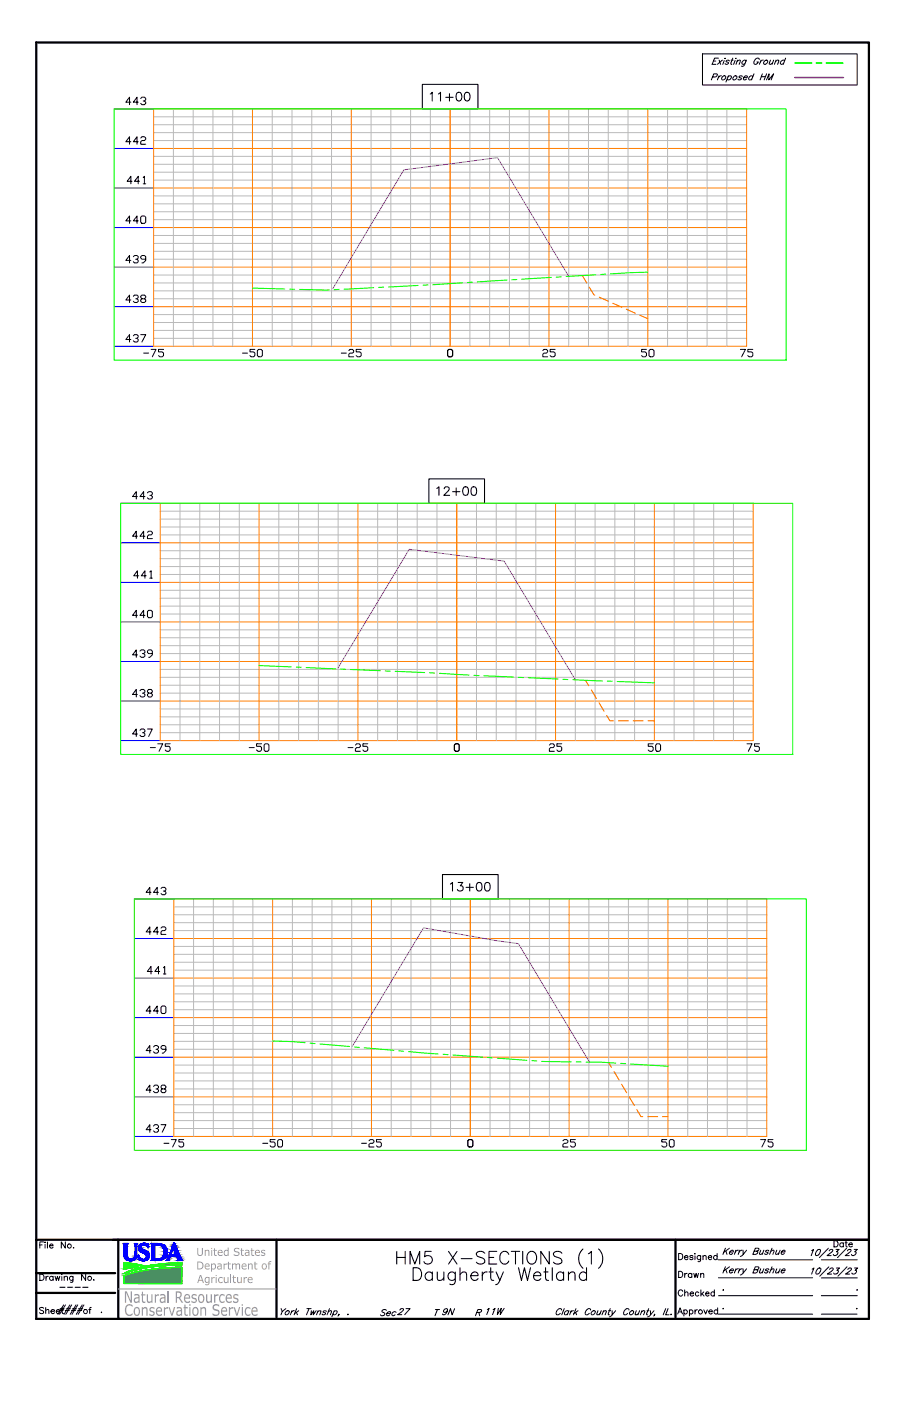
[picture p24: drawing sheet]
<svg xmlns="http://www.w3.org/2000/svg" width="279mm" height="432mm" viewBox="0 0 279 432" stroke-linecap="round" stroke-linejoin="round" font-family="sans-serif">
<defs><g id="words">
<text font-size="9.7" x="121.1" y="392">HM5 X-SECTIONS (1)</text>
<text font-size="8.9" x="126.2" y="397.1">Daugherty Wetland</text>
<g font-size="5.9" fill="#989898">
<text x="38.2" y="401.5">Natural Resources</text>
<text x="38.3" y="405.5">Conservation Service</text>
</g>
<text font-size="5.9" x="16.8" y="406.2">####</text>
<g font-size="5.1">
<text x="255.9" y="385.6">Date</text>
<text x="208.1" y="395.1">Drawn</text>
<text x="135.3" y="406.6">9N</text>
</g>
<g font-size="4.7">
<text x="208.1" y="400.5">Checked</text>
<text x="116" y="406.6">Sec T R</text>
<text x="121.4" y="406.2">27</text>
<text x="148.9" y="406.2">11W</text>
</g>
<g font-size="4.1" fill="#989898">
<text x="60.5" y="387.1">United States</text>
<text x="60.5" y="391.3">Department of</text>
<text x="60.8" y="395.4">Agriculture</text>
</g>
<g font-size="2.5">
<text x="17.1" y="397.8">----</text>
<text x="221.7" y="398.8">.</text>
<text x="263" y="398.8">.</text>
<text x="221.7" y="404.5">.</text>
</g>
</g></defs>
<!-- layer: 1.C3d.Sect -->
<g fill="none" stroke="#000" stroke-width=".33">
<path d="M130.2 26h17.2v7.6h-17.2zM132.7 29l.6-.6v2.7M135.2 29l.6-.6v2.7M137.5 30h2.3M138.6 28.9v2.2M141 28.6a.85 .85 0 0 1 1.3 .4 1.23 1.23 0 0 1 .1 1.4 1.23 1.23 0 0 1-1.4 .6 2.09 2.09 0 0 1 0-2.4zM143.6 28.6a.86 .86 0 0 1 1.2 .4 1.35 1.35 0 0 1-.9 2.1 1.69 1.69 0 0 1-.3-2.5zM132.3 147.6h17.1v7.5h-17.1zM134.7 150.5l.7-.5v2.7M137 150.6l.5-.6 .9 .3a.81 .81 0 0 1-.3 1.1l-1.2 1.3h1.8M139.5 151.5h2.3M140.7 150.4v2.3"/>
<path d="M143.1 150.2a.88 .88 0 0 1 1.2 .3 2.28 2.28 0 0 1-.2 2.1 .87 .87 0 0 1-1.3-.4 1.99 1.99 0 0 1 .3-2zM145.6 150.2a.87 .87 0 0 1 1.3 .3 1.76 1.76 0 0 1-.6 2.2h-.3a1.72 1.72 0 0 1-.4-2.5zM136.5 269.5h17.1v7.6h-17.1zM138.9 272.5l.6-.5v2.6M141.3 272h1.4l-.8 1a.89 .89 0 0 1 .9 1.2 .89 .89 0 0 1-1.5 .3l-.2-.4M143.7 273.5h2.3M144.9 272.4v2.2M147.3 272.1a.88 .88 0 0 1 1.2 .4 2.28 2.28 0 0 1-.2 2 .87 .87 0 0 1-1.3-.4 1.99 1.99 0 0 1 .3-2zM149.8 272.1a.87 .87 0 0 1 1.2 .4 1.76 1.76 0 0 1-.6 2.1h-.2a1.72 1.72 0 0 1-.4-2.5z"/>
</g>
<g fill="none" stroke="#00f" stroke-width=".31">
<path d="M35.2 33.6h12.2M35.2 57.9h12.2M35.2 45.8h12.2M35.2 70.1h12.2M35.2 94.5h12.2M35.2 82.3h12.2M35.2 106.7h12.2M37.2 155.1h12.2M37.2 179.5h12.2M37.2 167.3h12.2M37.2 191.7h12.2M37.2 216.1h12.2"/>
<path d="M37.2 203.9h12.2M37.2 228.3h12.2M41.4 277.1h12.2M41.4 289.3h12.2M41.4 313.6h12.2M41.4 301.4h12.2M41.4 338.1h12.2M41.4 325.8h12.2M41.4 350.3h12.2"/>
</g>
<g fill="none" stroke="#ff7f00" stroke-width=".31">
<path d="M47.4 33.6h182.9v73.1h-182.9zM77.9 33.6v73.1M108.3 33.6v73.1M138.8 33.6v73.1M169.3 33.6v73.1M199.8 33.6v73.1M47.4 57.9h182.9M47.4 45.8h182.9M47.4 70.1h182.9M47.4 94.5h182.9M47.4 82.3h182.9M49.4 155.1h182.9v73.2h-182.9z"/>
<path d="M79.9 155.1v73.2M110.4 155.1v73.2M140.8 155.1v73.2M171.3 155.1v73.2M201.8 155.1v73.2M49.4 179.5h182.9M49.4 167.3h182.9M49.4 191.7h182.9M49.4 216.1h182.9M49.4 203.9h182.9M53.6 277.1h182.9v73.2h-182.9zM84.1 277.1v73.2"/>
<path d="M114.6 277.1v73.2M145 277.1v73.2M175.5 277.1v73.2M206 277.1v73.2M53.6 289.3h182.9M53.6 313.6h182.9M53.6 301.4h182.9M53.6 338.1h182.9M53.6 325.8h182.9"/>
</g>
<g fill="none" stroke="#bababa" stroke-width=".31">
<path d="M47.4 38.4h182.9M47.4 36h182.9M53.5 33.6v73.1M59.6 33.6v73.1M65.7 33.6v73.1M71.8 33.6v73.1M84 33.6v73.1M90.1 33.6v73.1M96.1 33.6v73.1M102.2 33.6v73.1M114.4 33.6v73.1M120.5 33.6v73.1"/>
<path d="M126.6 33.6v73.1M132.7 33.6v73.1M144.9 33.6v73.1M151 33.6v73.1M157.1 33.6v73.1M163.2 33.6v73.1M175.4 33.6v73.1M181.5 33.6v73.1M187.6 33.6v73.1M193.7 33.6v73.1M205.9 33.6v73.1M212 33.6v73.1"/>
<path d="M218.1 33.6v73.1M224.2 33.6v73.1M47.4 55.5h182.9M47.4 53.1h182.9M47.4 50.6h182.9M47.4 48.2h182.9M47.4 43.3h182.9M47.4 40.9h182.9M47.4 79.9h182.9M47.4 77.5h182.9M47.4 75h182.9M47.4 72.6h182.9"/>
<path d="M47.4 67.7h182.9M47.4 65.3h182.9M47.4 62.8h182.9M47.4 60.4h182.9M47.4 99.4h182.9M47.4 97h182.9M47.4 92.1h182.9M47.4 89.6h182.9M47.4 87.2h182.9M47.4 84.8h182.9M47.4 104.3h182.9M47.4 101.8h182.9"/>
<path d="M49.4 160h182.9M49.4 157.6h182.9M55.5 155.1v73.2M61.6 155.1v73.2M67.7 155.1v73.2M73.8 155.1v73.2M86 155.1v73.2M92.1 155.1v73.2M98.2 155.1v73.2M104.3 155.1v73.2M116.5 155.1v73.2M122.6 155.1v73.2"/>
<path d="M128.7 155.1v73.2M134.8 155.1v73.2M146.9 155.1v73.2M153 155.1v73.2M159.1 155.1v73.2M165.2 155.1v73.2M177.4 155.1v73.2M183.5 155.1v73.2M189.6 155.1v73.2M195.7 155.1v73.2M207.9 155.1v73.2M214 155.1v73.2"/>
<path d="M220.1 155.1v73.2M226.2 155.1v73.2M49.4 177.1h182.9M49.4 174.6h182.9M49.4 172.2h182.9M49.4 169.7h182.9M49.4 164.9h182.9M49.4 162.4h182.9M49.4 199h182.9M49.4 196.6h182.9M49.4 194.1h182.9M49.4 189.2h182.9"/>
<path d="M49.4 186.8h182.9M49.4 184.4h182.9M49.4 181.9h182.9M49.4 218.5h182.9M49.4 213.6h182.9M49.4 211.2h182.9M49.4 208.8h182.9M49.4 206.3h182.9M49.4 201.4h182.9M49.4 225.8h182.9M49.4 223.4h182.9M49.4 220.9h182.9"/>
<path d="M53.6 279.5h182.9M59.7 277.1v73.2M65.8 277.1v73.2M71.9 277.1v73.2M78 277.1v73.2M90.2 277.1v73.2M96.3 277.1v73.2M102.4 277.1v73.2M108.5 277.1v73.2M120.7 277.1v73.2M126.7 277.1v73.2M132.8 277.1v73.2"/>
<path d="M138.9 277.1v73.2M151.1 277.1v73.2M157.2 277.1v73.2M163.3 277.1v73.2M169.4 277.1v73.2M181.6 277.1v73.2M187.7 277.1v73.2M193.8 277.1v73.2M199.9 277.1v73.2M212.1 277.1v73.2M218.2 277.1v73.2M224.3 277.1v73.2"/>
<path d="M230.4 277.1v73.2M53.6 299h182.9M53.6 296.6h182.9M53.6 294.1h182.9M53.6 291.7h182.9M53.6 286.8h182.9M53.6 284.4h182.9M53.6 281.9h182.9M53.6 318.5h182.9M53.6 316.1h182.9M53.6 311.2h182.9M53.6 308.8h182.9"/>
<path d="M53.6 306.3h182.9M53.6 303.9h182.9M53.6 335.6h182.9M53.6 333.1h182.9M53.6 330.7h182.9M53.6 328.3h182.9M53.6 323.4h182.9M53.6 321h182.9M53.6 347.8h182.9M53.6 345.4h182.9M53.6 342.9h182.9M53.6 340.5h182.9"/>
</g>
<g fill="none" stroke="#0f0" stroke-width=".33">
<path d="M35.2 33.6h207.2v77.4h-207.2zM77.9 88.8l9.9 .3M89.4 89.1l1.5 .1M92.4 89.2l9.2 .2M104.6 89.2l-1.5 .1M115.2 88.7l-9.1 .4M118.3 88.5l-1.5 .1M128.9 88l-9.1 .5M132 87.8l-1.6 .1M142.6 87.2l-9.1 .6M145.7 87l-1.6 .1M156.3 86.3l-9.1 .6"/>
<path d="M159.4 86.2h-1.6M170 85.5l-9.1 .6M173.1 85.3l-1.6 .1M183.7 84.7l-9.1 .5M186.7 84.5l-1.5 .1M199.8 83.9l-11.5 .5M37.2 155.1h207.3v77.4h-207.3zM79.9 205.1l9.9 .4M91.4 205.6l1.5 .1M94.4 205.7l9.1 .5M105.1 206.2l1.5 .1M108.1 206.4l9.2 .3"/>
<path d="M118.8 206.8h1.5M121.8 206.9l9.2 .4M132.5 207.3l1.5 .2M135.5 207.5l9.2 .6M146.2 208.1l1.5 .1M149.2 208.3l9.2 .4M159.9 208.8h1.5M162.9 208.9l9.2 .4M173.6 209.4h1.5M176.6 209.5l9.2 .4M187.3 209.9l1.5 .1M190.3 210.1l11.5 .4"/>
<path d="M41.4 277.1h207.3v77.4h-207.3zM84.1 320.8l10 .6M95.6 321.5l1.6 .1M98.7 321.8l9.1 .7M109.3 322.7l1.5 .1M112.3 322.9l9.2 .8M123 323.9l1.5 .1M126 324.1l9.1 .8M136.6 324.9l1.6 .2M139.7 325.2l9.1 .6M150.3 325.9l1.5 .1M153.4 326.2l9.1 .6"/>
<path d="M164 326.9l1.5 .1M167.1 327.1l9.1 .2M177.7 327.3h1.5M180.8 327.3l9.1 .4M191.4 327.7l1.5 .1M194.4 327.9l11.6 .7"/>
</g>
<g fill="none" stroke="#000" stroke-width=".31">
<path d="M40.4 31.5h-1.6l1.1-1.5v2.3M42.6 31.5h-1.5l1.2-1.5v2.3M43.4 30.4l.4-.4h.7l.4 .4v.3l-.4 .4h-.3M44.5 31.1l.4 .4v.4l-.4 .4h-.7l-.4-.4M40.4 43.7h-1.6l1.1-1.6v2.4M40.7 55.9h-1.5l1.2-1.6v2.3M42.6 43.7h-1.5l1.2-1.6v2.4M43 55.9h-1.5l1.1-1.6v2.3M43.4 42.5l.4-.4h.7l.4 .4v.4l-.4 .4h-.7l-.4 .4v.8h1.5M44.2 54.7l.3-.4v2.3M44.2 56.6h.7M40.4 68.1h-1.6l1.1-1.5v2.2"/>
<path d="M41.1 79.1l.4-.3h.8l.3 .3v.4l-.3 .4h-.4M42.3 79.9l.3 .4v.4l-.3 .3h-.8l-.4-.3M42.6 68.1h-1.5l1.2-1.5v2.2M43.4 66.9l.4-.3h.7l.4 .3v1.6l-.4 .3h-.7l-.4-.3zM44.9 79.9h-1.1l-.4-.4v-.4l.4-.3h.7l.4 .3v1.2l-.7 .7h-.4M40.4 92.5h-1.6l1.1-1.6v2.3M40.4 80.3h-1.6l1.1-1.5v2.2M41.1 91.3l.4-.4h.8l.3 .4v.4l-.3 .4h-.4M42.3 92.1l.3 .4v.4l-.3 .3h-.8l-.4-.3M43.8 92.1l-.4-.4v-.4l.4-.4h.7l.4 .4v.4l-.4 .4h-.7l-.4 .4v.4l.4 .3h.7l.4-.3v-.4l-.4-.4M40.4 104.6h-1.6l1.1-1.5v2.3M41.1 103.5l.4-.4h.8l.3 .4v.4l-.3 .4h-.4"/>
<path d="M42.3 104.3l.3 .3v.4l-.3 .4h-.8l-.4-.4M43.4 103.1h1.5l-1.1 2.3M44.3 108.8h1.5M46.6 107.7h1.5l-1.1 2.3M50.4 107.7h-1.5v.8h1.1l.4 .3v.8l-.4 .4h-.7l-.4-.4M74.8 108.8h1.5M78.6 107.7h-1.5v.8h1.1l.4 .3v.8l-.4 .4h-.7l-.4-.4M79.4 108.1l.4-.4h.7l.4 .4v1.5l-.4 .4h-.7l-.4-.4zM105.2 108.8h1.6M107.6 108.1l.3-.4h.8l.4 .4v.4l-.4 .3h-.8l-.3 .4v.8h1.5M111.4 107.7h-1.6v.8h1.2l.4 .3v.8l-.4 .4h-.8l-.4-.4M138 108.1l.4-.4h.8l.4 .4v1.5l-.4 .4h-.8l-.4-.4z"/>
<path d="M167.4 108.1l.3-.4h.8l.4 .4v.4l-.4 .3h-.8l-.3 .4v.8h1.5M171.2 107.7h-1.5v.8h1.1l.4 .3v.8l-.4 .4h-.7l-.4-.4M199.4 107.7h-1.5v.8h1.1l.4 .3v.8l-.4 .4h-.8l-.3-.4M200.1 108.1l.4-.4h.8l.4 .4v1.5l-.4 .4h-.8l-.4-.4zM228.3 107.7h1.6l-1.2 2.3M232.2 107.7h-1.6v.8h1.2l.4 .3v.8l-.4 .4h-.8l-.4-.4M42.4 153h-1.5l1.1-1.5v2.3M44.7 153h-1.5l1.1-1.5v2.3M45.5 151.9l.3-.4h.8l.4 .4v.4l-.4 .4h-.4M46.6 152.7l.4 .3v.4l-.4 .4h-.8l-.3-.4M42.4 165.3h-1.5l1.1-1.6v2.3M42.8 177.5h-1.6l1.2-1.6v2.3"/>
<path d="M44.7 165.3h-1.5l1.1-1.6v2.3M45.1 177.5h-1.5l1.1-1.6v2.3M45.5 164.1l.3-.4h.8l.4 .4v.4l-.4 .4h-.8l-.3 .4v.7h1.5M46.2 176.3l.4-.4v2.3M46.2 178.2h.8M42.4 189.7h-1.5l1.1-1.6v2.3M44.7 189.7h-1.5l1.1-1.6v2.3M45.5 188.5l.3-.4h.8l.4 .4v1.5l-.4 .4h-.8l-.3-.4zM42.4 214h-1.5l1.1-1.5v2.3M42.4 201.8h-1.5l1.1-1.5v2.3M43.2 212.9l.4-.4h.7l.4 .4v.4l-.4 .3h-.4M43.2 200.7l.4-.4h.7l.4 .4v.4l-.4 .3h-.4"/>
<path d="M44.3 213.6l.4 .4v.4l-.4 .4h-.7l-.4-.4M44.3 201.4l.4 .4v.4l-.4 .4h-.7l-.4-.4M45.8 213.6l-.3-.3v-.4l.3-.4h.8l.4 .4v.4l-.4 .3h-.8l-.3 .4v.4l.3 .4h.8l.4-.4v-.4l-.4-.4M47 201.4h-1.2l-.3-.3v-.4l.3-.4h.8l.4 .4v1.1l-.8 .8h-.4M42.4 226.2h-1.5l1.1-1.5v2.3M43.2 225.1l.4-.4h.7l.4 .4v.4l-.4 .3h-.4M44.3 225.8l.4 .4v.4l-.4 .4h-.7l-.4-.4M45.5 224.7h1.5l-1.2 2.3M46.4 230.4h1.5M48.6 229.2h1.6l-1.2 2.4M52.5 229.2h-1.5v.8h1.1l.4 .4v.7l-.4 .5h-.8l-.3-.5M76.8 230.4h1.6"/>
<path d="M80.7 229.2h-1.6v.8h1.2l.4 .4v.7l-.4 .5h-.8l-.4-.5M81.8 229.2h.8l.3 .4v1.5l-.3 .5h-.8l-.4-.5v-1.5zM107.3 230.4h1.6M109.6 229.6l.4-.4h.8l.3 .4v.4l-.3 .4h-.8l-.4 .4v.8h1.5M113.4 229.2h-1.5v.8h1.2l.3 .4v.7l-.3 .5h-.8l-.4-.5M140.5 229.2h.8l.3 .4v1.5l-.3 .5h-.8l-.4-.5v-1.5zM169.4 229.6l.4-.4h.8l.4 .4v.4l-.4 .4h-.8l-.4 .4v.8h1.6M173.2 229.2h-1.5v.8h1.2l.3 .4v.7l-.3 .5h-.8l-.4-.5M201.4 229.2h-1.5v.8h1.2l.3 .4v.7l-.3 .5h-.8l-.4-.5M202.6 229.2h.7l.4 .4v1.5l-.4 .5h-.7l-.4-.5v-1.5zM230.4 229.2h1.5l-1.1 2.4M234.2 229.2h-1.5v.8h1.1l.4 .4v.7l-.4 .5h-.7l-.4-.5"/>
<path d="M46.6 275h-1.5l1.1-1.5v2.3M48.9 275h-1.6l1.2-1.5v2.3M49.7 273.9l.3-.4h.8l.4 .4v.4l-.4 .3h-.4M50.8 274.6l.4 .4v.4l-.4 .4h-.8l-.3-.4M46.6 287.2h-1.5l1.1-1.5v2.3M47 299.4h-1.6l1.2-1.5v2.3M48.9 287.2h-1.6l1.2-1.5v2.3M49.3 299.4h-1.6l1.2-1.5v2.3M49.7 286l.3-.3h.8l.4 .3v.5l-.4 .3h-.8l-.3 .4v.8h1.5M50.4 298.3l.4-.4v2.3M46.6 311.6h-1.5l1.1-1.5v2.3M48.9 311.6h-1.6l1.2-1.5v2.3"/>
<path d="M50 310.1h.8l.4 .4v1.5l-.4 .4h-.8l-.3-.4v-1.5zM50.4 300.2h.8M46.6 336h-1.5l1.1-1.6v2.4M46.6 323.8h-1.5l1.1-1.5v2.3M47.3 334.9l.4-.5h.8l.4 .5v.3l-.4 .4h-.4M47.3 322.7l.4-.4h.8l.4 .4v.3l-.4 .4h-.4M48.5 335.6l.4 .4v.4l-.4 .4h-.8l-.4-.4M48.5 323.4l.4 .4v.4l-.4 .4h-.8l-.4-.4M50 335.6l-.3-.4v-.3l.3-.5h.8l.4 .5v.3l-.4 .4h-.8l-.3 .4v.4l.3 .4h.8l.4-.4v-.4l-.4-.4M51.2 323.4h-1.2l-.3-.4v-.3l.3-.4h.8l.4 .4v1.1l-.8 .8h-.4M46.6 348.2h-1.5l1.1-1.6v2.4M47.3 347l.4-.4h.8l.4 .4v.4l-.4 .4h-.4"/>
<path d="M48.5 347.8l.4 .4v.3l-.4 .5h-.8l-.4-.5M49.7 346.6h1.5l-1.2 2.4M50.6 352.4h1.5M52.8 351.2h1.6l-1.2 2.3M56.6 351.2h-1.5v.8h1.2l.3 .4v.7l-.3 .4h-.8l-.4-.4M81 352.4h1.6M84.8 351.2h-1.5v.8h1.2l.3 .4v.7l-.3 .4h-.8l-.4-.4M85.6 351.6l.4-.4h.8l.3 .4v1.5l-.3 .4h-.8l-.4-.4zM111.5 352.4h1.6M113.8 351.6l.4-.4h.8l.3 .4v.4l-.3 .4h-.8l-.4 .3v.8h1.5M117.6 351.2h-1.5v.8h1.1l.4 .4v.7l-.4 .4h-.7l-.4-.4M144.3 351.6l.4-.4h.7l.4 .4v1.5l-.4 .4h-.7l-.4-.4z"/>
<path d="M173.6 351.6l.4-.4h.7l.4 .4v.4l-.4 .4h-.7l-.4 .3v.8h1.5M177.4 351.2h-1.5v.8h1.2l.3 .4v.7l-.3 .4h-.8l-.4-.4M205.6 351.2h-1.5v.8h1.2l.3 .4v.7l-.3 .4h-.8l-.4-.4M206.4 351.6l.4-.4h.7l.4 .4v1.5l-.4 .4h-.7l-.4-.4zM234.6 351.2h1.5l-1.1 2.3M238.4 351.2h-1.5v.8h1.1l.4 .4v.7l-.4 .4h-.8l-.3-.4"/>
</g>
<path d="M175.4 85.2l-22-36.6-28.8 3.7-22 36.7M104.2 205.9l22-36.6 29.3 3.7 21.9 36.5M108.6 322.6l22-36.6 22.1 3.9 7.2 .9 21.9 36.6" fill="none" stroke="#f0f" stroke-width=".33"/>
<g fill="none" stroke="#f00" stroke-width=".31">
<path d="M179.6 84.9l1.4 2.3M181.7 88.5l1.5 2.4 .2 .1M184.8 91.6l2.8 1.2M189 93.5l2.8 1.2M193.1 95.3l2.9 1.3M197.3 97.2l2.5 1M180.6 209.7l1 1.7M182.4 212.7l1.5 2.6M184.7 216.6l1.6 2.6M187.1 220.5l1 1.7h1.1M190.7 222.2h3.1M195.3 222.2h3"/>
<path d="M199.9 222.2h1.9M187.7 327.5l.9 1.5M189.4 330.3l1.5 2.6M191.7 334.2l1.6 2.6M194 338.1l1.6 2.6M196.4 342l1.3 2.2h.5M199.8 344.2h3M204.3 344.2h1.7"/>
</g>
<!-- layer: 4.Tblk.Brdr.Line -->
<path d="M11.2 13.1h256.8v393.4h-256.8zM11.2 382.1h256.8M11.2 398.5h24.3M11.2 392.4h24.3M36.5 382.1v24.4M85.3 382.1v24.4M208.3 382.1v24.4" fill="none" stroke="#000" stroke-width=".69"/>
<!-- layer: 4.Tblk.Text -->
<g fill="none" stroke="#000" stroke-width=".31">
<path d="M12.3 392.7h.6a1.01 1.01 0 0 1 .7 1 1.01 1.01 0 0 1-.7 .9h-.6zM12.3 383.7h.7M13.5 382.8h-1.2v1.9M13.9 382.8v.2zM13.9 383.5v1.2M14.2 393.4v1.2M14.6 382.8v1.9M14.9 393.4l-.4 .1-.3 .4M15.3 383.9h1.1a.61 .61 0 0 0-.9-.3 .61 .61 0 0 0-.2 .8 .61 .61 0 0 0 .9 .2l.2-.2M16.4 393.6a.61 .61 0 0 0-.9-.1 .61 .61 0 0 0 0 .9 .61 .61 0 0 0 .9-.1M16.4 393.4v1.2M17 393.4l.4 1.2 .3-1.2 .4 1.2 .3-1.2"/>
<path d="M19.1 392.7v.2zM19.1 393.5v1.1M19.8 393.7l.4-.3 .5 .1 .1 1.1M19.8 393.4v1.2M20.2 382.8v1.9l-1.3-1.9v1.9M22.5 393.4l-.1 1.7-.7 .1M22.5 393.6a.61 .61 0 0 0-.9-.1 .61 .61 0 0 0 0 .9 .61 .61 0 0 0 .9-.1M22.6 384.6h.2zM26.4 392.7v1.9l-1.2-1.9v1.9M28.9 394.4v.2zM209.3 386.3h.6a1.01 1.01 0 0 1 .7 1 1.01 1.01 0 0 1-.7 .9h-.6zM211.1 387.5h1.1a.61 .61 0 0 0-.7-.5 .61 .61 0 0 0-.5 .6 .61 .61 0 0 0 .5 .6l.7-.2"/>
<path d="M213.7 387.2l-.4-.3-.6 .3 .9 .5v.4l-.5 .1-.4-.2M214.3 386.3v.2zM214.3 387.1v1.1M216.1 386.9l-.2 1.8-.6 .1M216.1 387.2a.61 .61 0 0 0-.9-.1 .61 .61 0 0 0 0 1 .61 .61 0 0 0 .9-.1M216.8 387.3l.4-.4 .5 .2 .1 1.1M216.8 386.9v1.3M218.4 387.5h1.1a.53 .53 0 0 0-.5-.6 .53 .53 0 0 0-.6 .6l.1 .5 .4 .2 .6-.2M221.1 387.2a.61 .61 0 0 0-.9-.1 .61 .61 0 0 0 0 1 .61 .61 0 0 0 .9-.1M221.1 386.3v1.9M221.6 399.3h29M221.6 393.8h29"/>
<path d="M221.6 388.3h29M253.3 399.3h11.1M253.3 393.9h11.1M253.3 388.3h11M13.5 403.2l-.5-.2-.8 .2 .1 .4 1.1 .5-.1 .7-.7 .1-.4-.3M14.1 404l.4-.4 .5 .1 .1 1.2M14.1 403v1.9M209 405l.7-1.9 .8 1.9M209.3 404.3h.9M210.9 404a.59 .59 0 0 1 .9-.1 .59 .59 0 0 1 0 .9 .59 .59 0 0 1-.9-.1M210.9 403.7v1.9M212.6 404a.61 .61 0 0 1 .9-.1 .61 .61 0 0 1 0 .9 .61 .61 0 0 1-.9-.1"/>
<path d="M212.6 403.7v1.9M214.3 403.7v1.3M215.1 403.7l-.5 .1-.3 .5M217 403.7l.6 1.3 .5-1.3M218.6 404.3h1.1a.61 .61 0 0 0-.7-.5 .61 .61 0 0 0-.5 .6 .61 .61 0 0 0 .5 .6l.7-.3M221.3 404a.61 .61 0 0 0-.9-.1 .61 .61 0 0 0 0 .9 .61 .61 0 0 0 .9-.1M221.6 405h29M253.3 405h11"/>
<circle cx="21.4" cy="384" r=".63"/>
<circle cx="27.6" cy="394" r=".61"/>
<circle cx="216" cy="404.3" r=".64"/>
</g>
<!-- layer: 2.Text.Note -->
<g fill="none" stroke="#000" stroke-width=".31">
<path d="M223.7 384.7l-.8 1.9M223.7 390.4l-.8 2M223.8 385.5l.4 1.1M223.8 391.3l.4 1.1M225 384.7l-1.8 1.3M225 390.4l-1.8 1.3M225 385.9h1.1l.1-.4a.74 .74 0 0 0-1 .1 .74 .74 0 0 0 0 1l.7-.3M225 391.6h1.1l.1-.3a.74 .74 0 0 0-1 .1 .74 .74 0 0 0 0 1l.7-.3M227 385.3l-.5 1.3M227 391.1l-.5 1.3M227.7 385.3l-.9 .6M227.7 391.1l-.9 .5"/>
<path d="M228.1 385.3l-.5 1.3M228.1 391.1l-.5 1.3M228.9 385.3l-1 .6M228.9 391.1l-1 .5M229.2 385.3v1.3l1.1-1.3M229.2 391.1v1.3l1.1-1.3M229.2 386.6l-.9 .6M229.2 392.4l-.9 .6M232.6 385.6l1.1-.1 .4-.4-.1-.3-1.1-.1-.7 1.9 1.2-.2 .3-.4-.3-.4M232.6 391.3h1.1l.4-.5-.1-.3-1.1-.1-.7 2 1.2-.2 .3-.5-.3-.4M234.6 385.3l-.4 1.2 .4 .1 .6-.3M234.6 391.1l-.4 1.1 .4 .2 .6-.4"/>
<path d="M235.6 385.3l-.6 1.3M235.6 391.1l-.6 1.3M237.1 385.6l-.3-.3-.5 .1-.2 .4 .7 .3v.2l-.5 .3-.5-.3M237.1 391.3l-.3-.2-.5 .1-.2 .3 .7 .3v.2l-.5 .4-.5-.3M237.7 385.7l.6-.4 .4 .1-.4 1.2M237.7 391.4l.6-.3 .4 .1-.4 1.2M238.1 384.7l-.8 1.9M238.1 390.4l-.8 2M239.6 385.3l-.4 1.2 .4 .1 .6-.3M239.6 391.1l-.4 1.1 .4 .2 .6-.4M240.6 385.3l-.6 1.3M240.6 391.1l-.6 1.3"/>
<path d="M241 385.9h1.1v-.4a.74 .74 0 0 0-1 .1 .74 .74 0 0 0 0 1l.8-.3M241 391.6h1.1v-.3a.74 .74 0 0 0-1 .1 .74 .74 0 0 0 0 1l.8-.3M250.3 385.4l.6-.3-.7 1.9M250.4 391.2l.6-.4-.7 1.9M252.1 391.2l.3-.3h.7a1.27 1.27 0 0 1-1.4 1.7v-.7zM252.2 385.2h.8a1.27 1.27 0 0 1-1.5 1.7v-.8zM255.5 384.7l-2.8 2.9M255.6 390.4l-2.8 2.9M255.9 391.3a.58 .58 0 0 1 .5-.5 .58 .58 0 0 1 .5 .4l-1.7 1.5h1.2M257.9 390.8h1l-.8 .7h.2a.73 .73 0 0 1-.2 1 .73 .73 0 0 1-1-.1M261.1 384.7l-2.8 2.9M261.2 390.4l-2.8 2.9"/>
<path d="M261.5 391.3a.58 .58 0 0 1 .5-.5 .58 .58 0 0 1 .6 .4l-1.8 1.5h1.2M263.5 390.8h1l-.8 .7h.3a.75 .75 0 0 1-.3 1 .75 .75 0 0 1-1-.1M31.2 404.5h.2zM90.8 404l-.5 .1-.5 .4M91.4 404.5l.3 .7M91.5 403.3l-.8 1.9M92.1 404l-1.2 .9M94.6 403.3h1.3M95.3 403.3l-.8 1.9M96 404l-.1 1.2 .9-1.2-.2 1.2 .9-1.2M98 404.3l.6-.3 .4 .1-.4 1.1M98.1 404l-.5 1.2"/>
<path d="M100.6 404.2l-.2-.2-.8 .2v.2l.8 .3-.2 .5h-.6l-.2-.2M101.2 404.3l.6-.3 .4 .1-.3 1.1M101.6 403.3l-.7 1.9M103 404.2l.7-.2a.72 .72 0 0 1 0 1 .72 .72 0 0 1-1 0M103.1 404l-.8 1.8M104.6 405.2l-.4 .4M107.2 405.2l.1-.2zM173.2 403.8a.79 .79 0 0 0-.9-.5 .79 .79 0 0 0-.6 .8l-.1 1.1h.5l.7-.4M174 403.3l-.8 1.9M175.3 404.2a.73 .73 0 0 0-1 0 .73 .73 0 0 0 0 1l.8-.2M175.5 404l-.6 1.2M176.2 404l-.5 1.2"/>
<path d="M176.9 404l-.5 .1-.4 .4M177.5 404.5l.3 .7M177.6 403.3l-.7 1.9M178.3 404l-1.3 .9M182.1 403.8a.77 .77 0 0 0-.8-.5 .77 .77 0 0 0-.6 .8l-.2 .4 .1 .7h.5l.6-.4M182.6 404.2l.7-.2a.7 .7 0 0 1 0 1 .7 .7 0 0 1-1 0zM184.4 404l-.4 1.2h.5l.6-.3M185.4 404l-.5 1.2M186 404.3l.6-.3 .4 .1-.4 1.1M186.2 404l-.6 1.2M187.7 404h.6M188.2 403.3l-.6 1.6v.3h.3"/>
<path d="M188.8 404v1.2l1.1-1.2M188.8 405.2l-.9 .6M194 403.8a.77 .77 0 0 0-.9-.5 .77 .77 0 0 0-.6 .8l-.1 1.1h.5l.7-.4M194.4 404.2l.8-.2a.72 .72 0 0 1-.1 1 .72 .72 0 0 1-1 0zM196.2 404l-.3 1.2h.4l.6-.3M197.3 404l-.6 1.2M197.8 404.3l.6-.3 .4 .1-.3 1.1M198 404l-.5 1.2M199.5 404h.6M200.1 403.3l-.7 1.6v.3h.3M200.6 404v1.2l1.1-1.2M200.6 405.2l-.9 .6"/>
<path d="M201.9 405.2l-.3 .4M205.3 403.3l-.8 1.9M206 403.3l-.7 1.9h1M206.8 405.2l.2-.2zM264.1 403.3h.2z"/>
</g>
<!-- layer: 4.Tblk.Logo -->
<path d="M36.5 397.3h48.8" fill="none" stroke="#989898" stroke-width=".31"/>
<g fill="#00f" stroke="#00f" stroke-width=".31">
<path d="M38 383.3h1.5z"/>
<path d="M38.3 383.7v.4z"/>
<path d="M39.3 383.7v.4z"/>
<path d="M41.7 383.7v.4z"/>
<path d="M42.2 383.7v.4z"/>
<path d="M38.3 384.1v2.2z"/>
<path d="M39.3 384.1v2.2z"/>
<path d="M41.7 384.1v2.2z"/>
<path d="M42.2 384.1l-.1 2.2z"/>
<path d="M38.3 386.3v.4z"/>
<path d="M39.3 386.3v.4z"/>
<path d="M41.7 386.3v.4z"/>
<path d="M42.1 386.3v.4z"/>
<path d="M38.3 386.7v.2z"/>
<path d="M39.3 386.7v.2z"/>
<path d="M41.7 386.7v.2z"/>
<path d="M42.1 386.7v.2z"/>
<path d="M40.8 388.1h.1z"/>
<path d="M38.9 388.2l.2 .1z"/>
<path d="M41.6 388.2l-.1 .1z"/>
<path d="M39.4 388.5h.2z"/>
<path d="M41 388.5h.2z"/>
<path d="M39.6 388.5h.2z"/>
<path d="M40.8 388.5h.2z"/>
<path d="M39.8 388.5l.2 .1z"/>
<path d="M40.6 388.6l.2-.1z"/>
<path d="M40.1 388.6h.3zM40.4 388.6h.2z"/>
</g>
<g fill="#0037dd" stroke="#0037dd" stroke-width=".31">
<path d="M44.4 383.2h.2z"/>
<path d="M46.6 383.3h.5z"/>
<path d="M38 383.3h1.5z"/>
<path d="M38.2 383.4h1.2z"/>
<path d="M44 386.2h1.9z"/>
<path d="M48.7 388.1h1.6z"/>
<path d="M44.3 388.2h1.2z"/>
<path d="M39.1 388.3h2.4z"/>
<path d="M39.4 388.5h1.8z"/>
<path d="M46.6 388.5h.9z"/>
<path d="M55.7 388.5h.6z"/>
<path d="M54.7 388.5h.4z"/>
<path d="M39.8 388.5h1z"/>
<path d="M44.4 383.2h.3zM44.3 383.2h.4z"/>
<path d="M44.3 383.2h.5zM44.2 383.2h.6z"/>
<path d="M44.2 383.2h.7zM44 383.2h.9z"/>
<path d="M44 383.2l1 .1zM43.9 383.3h1.1z"/>
<path d="M46.6 383.3h1.4zM46.6 383.3h1.4z"/>
<path d="M46.6 383.3h2.1zM46.6 383.3h2.1z"/>
<path d="M41.5 383.3h.9zM41.5 383.3h.9z"/>
<path d="M38 383.3h1.5zM38 383.3h1.5z"/>
<path d="M38 383.3h1.5zM38 383.3h1.5z"/>
<path d="M46.6 383.3h2.2zM46.6 383.3h2.2z"/>
<path d="M43.9 383.3h1.2zM43.8 383.3h1.3z"/>
<path d="M38 383.3h1.5zM38 383.3h1.5z"/>
<path d="M41.5 383.3h.9zM41.5 383.3h.9zM41.5 383.3h.9zM41.5 383.3h.9z"/>
<path d="M38 383.3h1.5zM38 383.3h1.5zM38 383.3h1.5zM38 383.3h1.5z"/>
<path d="M41.5 383.3h.9zM41.5 383.3h.9z"/>
<path d="M46.6 383.3h2.6zM46.6 383.3h2.6z"/>
<path d="M43.8 383.3h1.4zM43.8 383.3h1.4z"/>
<path d="M38 383.3h1.5zM38 383.3h1.5z"/>
<path d="M38.1 383.3h1.4zM38.1 383.3h1.4zM38.1 383.3h1.4zM38.1 383.3h1.4z"/>
<path d="M46.6 383.3h2.7zM46.6 383.3h2.7z"/>
<path d="M41.5 383.3h.9zM41.5 383.3h.8z"/>
<path d="M41.5 383.3h.8zM41.5 383.3h.8z"/>
<path d="M43.8 383.3h1.6zM43.6 383.3h1.8z"/>
<path d="M38.1 383.3h1.4zM38.1 383.3h1.3z"/>
<path d="M41.6 383.3h.7zM41.6 383.3h.7z"/>
<path d="M38.1 383.3h1.3zM38.1 383.3h1.3z"/>
<path d="M43.6 383.3l1.8 .1zM43.6 383.3l1.8 .1z"/>
<path d="M46.7 383.3l2.9 .1zM46.7 383.3l2.9 .1z"/>
<path d="M41.6 383.3h.7zM41.6 383.3l.7 .1z"/>
<path d="M46.7 383.4h3zM46.7 383.4h3z"/>
<path d="M38.2 383.3h1.2zM38.2 383.3l1.2 .1zM38.2 383.4h1.2z"/>
<path d="M43.6 383.4h1.9zM43.5 383.4h2z"/>
<path d="M41.6 383.4h.7zM41.6 383.4h.6zM41.7 383.4h.5zM41.7 383.4h.5z"/>
<path d="M43.5 383.4h2.1zM43.5 383.4h2.1z"/>
<path d="M38.2 383.4h1.2zM38.2 383.4h1.1z"/>
<path d="M38.2 383.4l1.1 .1zM38.2 383.4l1.1 .1z"/>
<path d="M41.7 383.4l.5 .1zM41.7 383.4l.5 .1z"/>
<path d="M46.7 383.4l3.2 .1zM46.7 383.4l3.2 .1zM46.7 383.5h3.2zM46.7 383.5h3.2z"/>
<path d="M43.5 383.4l2.1 .1zM43.4 383.5h2.2z"/>
<path d="M41.7 383.5h.5zM41.7 383.5h.5z"/>
<path d="M38.2 383.5h1.1zM38.2 383.5h1.1zM38.2 383.5h1.1zM38.2 383.5h1.1z"/>
<path d="M41.7 383.5h.5zM41.7 383.5h.5z"/>
<path d="M38.2 383.5h1.1zM38.2 383.5h1.1z"/>
<path d="M43.4 383.5h2.2zM43.4 383.5h2.2z"/>
<path d="M41.7 383.5h.5zM41.7 383.5h.5z"/>
<path d="M38.3 383.5h1zM38.3 383.5h1z"/>
<path d="M46.7 383.5l3.5 .1zM46.7 383.5l3.5 .1z"/>
<path d="M53.7 383.3l.3 .3zM53.7 383.3l.3 .3h-.5z"/>
<path d="M43.3 383.5l2.3 .1zM43.2 383.6h2.4z"/>
<path d="M44.4 383.6h1.2zM44.4 383.6h1.2z"/>
<path d="M43.2 383.6h1.2zM43.2 383.6h1.1z"/>
<path d="M41.7 383.5l.5 .1zM41.7 383.5l.5 .1z"/>
<path d="M46.8 383.6h3.5zM46.8 383.6h3.5z"/>
<path d="M43.2 383.6h1zM43.2 383.6h1.1z"/>
<path d="M43.2 383.6h.9zM43.2 383.6h1z"/>
<path d="M44.5 383.6h1.1zM44.5 383.6h1.1z"/>
<path d="M41.7 383.6l.5 .1zM41.7 383.6l.5 .1z"/>
<path d="M43.2 383.6h.9zM43.2 383.6l.8 .1z"/>
<path d="M44.6 383.6l1 .1zM44.6 383.6l1 .1z"/>
<path d="M53.5 383.6l.5 .1zM53.5 383.6l.5 .1z"/>
<path d="M46.8 383.6l3.6 .1zM46.8 383.6l3.6 .1z"/>
<path d="M46.8 383.7h1.9zM46.8 383.7h.9z"/>
<path d="M43.2 383.7h.8zM43.2 383.7h.8z"/>
<path d="M48.7 383.7h1.7zM48.7 383.7h1.7z"/>
<path d="M44.8 383.7h.8zM44.8 383.7h.8z"/>
<path d="M43.1 383.7h.9zM43.1 383.7h.7z"/>
<path d="M43.1 383.7h.7zM43.1 383.7l.7 .1z"/>
<path d="M49 383.7l1.6 .1zM49 383.7l1.6 .1z"/>
<path d="M44.9 383.7l.7 .1zM44.9 383.7l.7 .1z"/>
<path d="M49.2 383.8h1.4zM49.2 383.8h1.4z"/>
<path d="M53.5 383.7l.5 .1zM53.5 383.7l.5 .1h-.6z"/>
<path d="M43.1 383.8h.7zM43.1 383.8l.6 .1z"/>
<path d="M49.3 383.8l1.4 .1zM49.3 383.8l1.4 .1z"/>
<path d="M45.1 383.8l.5 .1zM45.1 383.8l.5 .1z"/>
<path d="M43 383.9h.7zM43 383.9h.7z"/>
<path d="M43 383.9h.7zM43 383.9h.6z"/>
<path d="M49.4 383.9l1.4 .1zM49.4 383.9l1.4 .1z"/>
<path d="M53.4 383.8l.7 .2zM53.4 383.8l.7 .2h-.7z"/>
<path d="M45.2 383.9l.4 .1zM45.2 383.9l.4 .1z"/>
<path d="M49.7 384h1.2zM49.7 384h1.2z"/>
<path d="M43 383.9h.6zM43 383.9l.6 .1zM42.9 384h.7zM42.9 384h.7z"/>
<path d="M38.3 383.5l1 .6v-.6zM38.3 383.5l1 .6h-1z"/>
<path d="M45.3 384l.3 .1zM45.3 384l.3 .1z"/>
<path d="M42.9 384h.7zM42.9 384l.7 .1z"/>
<path d="M49.7 384l1.3 .2zM49.7 384l1.3 .2z"/>
<path d="M42.8 384.1l.8 .1zM42.8 384.1l.8 .1z"/>
<path d="M49.9 384.2h1.1zM49.9 384.2h1.1z"/>
<path d="M42.8 384.2h.8zM42.8 384.2h.8z"/>
<path d="M53.4 384l.8 .2-.1-.2zM53.4 384l.8 .2h-1z"/>
<path d="M45.4 384.1l.2 .2zM45.4 384.1l.2 .2z"/>
<path d="M45.5 384.3h.1zM45.5 384.3h.1z"/>
<path d="M42.8 384.2l.8 .2v-.2zM42.8 384.2l.8 .2h-.8z"/>
<path d="M49.9 384.2l1.3 .2-.2-.2zM49.9 384.2l1.3 .2h-1.1z"/>
<path d="M42.8 384.4h.8zM42.8 384.4h.8z"/>
<path d="M50.1 384.4h1.1zM50.1 384.4h1.1z"/>
<path d="M53.2 384.2l1.1 .3-.1-.3zM53.2 384.2l1.1 .3h-1.1z"/>
<path d="M45.5 384.3l.1 .2zM45.5 384.3l.1 .2z"/>
<path d="M42.8 384.4l.8 .1zM42.8 384.4l.8 .1zM42.7 384.5h.9zM42.7 384.5h.9z"/>
<path d="M53.2 384.5l1.2 .1zM53.2 384.5l1.2 .1z"/>
<path d="M42.7 384.5l.9 .1zM42.7 384.5l.9 .1z"/>
<path d="M50.1 384.4l1.3 .2-.2-.2zM50.1 384.4l1.3 .2h-1.1z"/>
<path d="M50.3 384.6l1.1 .1zM50.3 384.6l1.1 .1z"/>
<path d="M53.1 384.6l1.4 .1zM53.1 384.6l1.4 .1z"/>
<path d="M42.7 384.6l1 .1zM42.7 384.6l1 .1z"/>
<path d="M42.7 384.7l1 .1zM42.7 384.7l1 .1z"/>
<path d="M53 384.7l1.5 .1zM53 384.7l1.5 .1z"/>
<path d="M42.7 384.8h1.1zM42.7 384.8h1.1z"/>
<path d="M42.8 384.8l1 .1zM42.8 384.8l1 .1z"/>
<path d="M50.3 384.7l1.2 .2-.1-.2zM50.3 384.7l1.2 .2h-1.1zM50.4 384.9h1.1zM50.4 384.9h1.1z"/>
<path d="M53.4 384.8l1.1 .1zM53.4 384.8l1.1 .1z"/>
<path d="M42.8 384.9l1.1 .1zM42.8 384.9l1.1 .1z"/>
<path d="M42.8 385h1.2zM42.8 385h1.2z"/>
<path d="M42.8 385l1.3 .1zM42.8 385l1.3 .1z"/>
<path d="M53.5 384.9l1.1 .2-.1-.2zM53.5 384.9l1.1 .2h-1z"/>
<path d="M50.4 384.9l1.2 .2-.1-.2zM50.4 384.9l1.2 .2h-1.1z"/>
<path d="M42.8 385.1l1.5 .1zM42.8 385.1l1.5 .1z"/>
<path d="M50.5 385.1l1.1 .1zM50.5 385.1l1.1 .1z"/>
<path d="M42.9 385.2h1.4zM42.9 385.2h1.4z"/>
<path d="M42.9 385.2l1.6 .1zM42.9 385.2l1.6 .1z"/>
<path d="M50.5 385.2l1.1 .1zM50.5 385.2l1.1 .1z"/>
<path d="M42.9 385.3h1.8zM42.9 385.3h1.8z"/>
<path d="M53.6 385.1l1.1 .3-.1-.3zM53.6 385.1l1.1 .3h-1z"/>
<path d="M43 385.3l1.8 .1zM43 385.3l1.8 .1z"/>
<path d="M50.6 385.3l1 .1zM50.6 385.3l1 .1z"/>
<path d="M53 384.8l.2 .7 .2-.7zM53 384.8l.2 .7h-.5z"/>
<path d="M43 385.4l2 .1zM43 385.4l2 .1zM43.1 385.5h1.9zM43.1 385.5h1.9z"/>
<path d="M50.6 385.4l1 .1zM50.6 385.4l1 .1z"/>
<path d="M53.7 385.4l1.1 .2-.1-.2zM53.7 385.4l1.1 .2h-1z"/>
<path d="M43.1 385.5l2.1 .1zM43.1 385.5l2.1 .1z"/>
<path d="M43.2 385.6h2.1zM43.2 385.6h2.1z"/>
<path d="M50.6 385.5l1 .1zM50.6 385.5l1 .1z"/>
<path d="M50.6 385.6l1 .1zM50.6 385.6l1 .1z"/>
<path d="M43.2 385.6l2.2 .1zM43.2 385.6l2.2 .1z"/>
<path d="M43.3 385.7l2.2 .1zM43.3 385.7l2.2 .1z"/>
<path d="M43.4 385.8l2.2 .1zM43.4 385.8l2.2 .1z"/>
<path d="M43.5 385.9h2.1zM43.5 385.9h2.1z"/>
<path d="M50.6 385.7l1 .3v-.3zM50.6 385.7l1 .3h-1z"/>
<path d="M43.5 385.9l2.2 .1zM43.5 385.9l2.2 .1z"/>
<path d="M53.8 385.6l1.2 .4-.2-.4zM53.8 385.6l1.2 .4h-1.1z"/>
<path d="M50.6 386h1zM50.6 386h1z"/>
<path d="M43.6 386h2.2zM43.6 386h2.2z"/>
<path d="M43.8 386l2 .1zM43.8 386l2 .1z"/>
<path d="M53.9 386l1.2 .1zM53.9 386l1.2 .1z"/>
<path d="M43.8 386.1l2.1 .1zM43.8 386.1l2.1 .1zM44 386.2h1.9z"/>
<path d="M50.6 386l1 .2v-.2zM50.6 386l1 .2h-1z"/>
<path d="M52.7 385.5l.1 .8 .4-.8zM52.7 385.5l.1 .8h-.4z"/>
<path d="M50.6 386.2l1 .1zM50.6 386.2l1 .1z"/>
<path d="M54 386.1l1.1 .2zM54 386.1l1.1 .2z"/>
<path d="M44 386.2l2 .1zM44 386.2l2 .1z"/>
<path d="M41.7 383.7l.4 2.6 .1-2.6zM41.7 383.7l.4 2.6h-.4z"/>
<path d="M44.3 386.3h1.7zM44.3 386.3h1.7z"/>
<path d="M44.4 386.3l1.6 .1zM44.4 386.3l1.6 .1z"/>
<path d="M50.6 386.3l1 .2v-.2zM50.6 386.3l1 .2h-1z"/>
<path d="M44.5 386.4l1.5 .1zM44.5 386.4l1.5 .1zM44.7 386.5h1.3zM44.7 386.5h1.3z"/>
<path d="M44.7 386.5h1.3zM44.7 386.5h1.3z"/>
<path d="M50.6 386.5h1zM50.6 386.5h1z"/>
<path d="M54 386.3l1.2 .2-.1-.2zM54 386.3l1.2 .2h-1z"/>
<path d="M44.8 386.5l1.2 .1zM44.8 386.5l1.2 .1z"/>
<path d="M52.4 386.3l.3 .4 .1-.4zM52.4 386.3l.3 .4h-.5z"/>
<path d="M50.5 386.5h1.1zM50.5 386.5l1 .2z"/>
<path d="M54.2 386.5l1.1 .2zM54.2 386.5l1.1 .2z"/>
<path d="M52.2 386.7h2zM52.2 386.7h2z"/>
<path d="M44.9 386.6l1.1 .1zM44.9 386.6l1.1 .1z"/>
<path d="M38.3 384.1l1 2.6v-2.6zM38.3 384.1l1 2.6h-1z"/>
<path d="M44.9 386.7h1.1zM44.9 386.7h1.1z"/>
<path d="M52.2 386.7h3.1zM52.2 386.7h3.1z"/>
<path d="M52.2 386.7l3.1 .1zM52.2 386.7l3.1 .1z"/>
<path d="M44.9 386.7l1.1 .1zM44.9 386.7l1.1 .1z"/>
<path d="M50.5 386.7h1zM50.5 386.7l1 .1z"/>
<path d="M50.4 386.8h1.1zM50.4 386.8l1 .1z"/>
<path d="M45 386.8l1.1 .1zM45 386.8l1.1 .1zM45.1 386.9h1zM45.1 386.9h1z"/>
<path d="M38.3 386.7l1 .2v-.2zM38.3 386.7l1 .2h-1z"/>
<path d="M38.3 386.9h1zM38.3 386.9h1z"/>
<path d="M52.1 386.8l3.3 .2-.1-.2zM52.1 386.8l3.3 .2h-3.3z"/>
<path d="M41.7 386.3l.4 .7v-.7zM41.7 386.3l.4 .7h-.4z"/>
<path d="M45.1 386.9l1 .1zM45.1 386.9l1 .1z"/>
<path d="M50.4 386.9l1 .2v-.2zM50.4 386.9l1 .2h-1.1z"/>
<path d="M41.7 387l.4 .1zM41.7 387l.4 .1z"/>
<path d="M52.1 387l3.4 .1zM52.1 387l3.4 .1z"/>
<path d="M38.3 386.9l1 .2v-.2zM38.3 386.9l1 .2h-1z"/>
<path d="M50.3 387.1h1.1zM50.3 387.1h1z"/>
<path d="M38.3 387.1h1zM38.3 387.1h1z"/>
<path d="M45.1 387l1 .1zM45.1 387l1 .1z"/>
<path d="M41.7 387.1h.4zM41.7 387.1h.4z"/>
<path d="M41.7 387.1l.4 .1zM41.7 387.1l.4 .1z"/>
<path d="M45.1 387.1h1zM45.1 387.1l.9 .1z"/>
<path d="M52 387.1h.5zM52 387.1l.5 .1z"/>
<path d="M42.7 387.1l.2 .1zM42.7 387.1l.2 .1z"/>
<path d="M52 387.2h.5zM52 387.2h.5z"/>
<path d="M38.3 387.1l1 .1zM38.3 387.1l1 .1z"/>
<path d="M50.3 387.1l.9 .1 .1-.1zM50.3 387.1l.9 .1h-.9z"/>
<path d="M41.7 387.2l.4 .1zM41.7 387.2l.4 .1zM41.7 387.3h.4zM41.7 387.3h.4z"/>
<path d="M45.1 387.2l.9 .1zM45.1 387.2l.9 .1zM45.1 387.3h.9zM45.1 387.3h.9z"/>
<path d="M38.3 387.2l1 .1zM38.3 387.2l1 .1z"/>
<path d="M50.3 387.2h.9zM50.2 387.3h1z"/>
<path d="M54.4 387.1l1.2 .2-.1-.2zM54.4 387.1l1.2 .2h-1.1z"/>
<path d="M42.7 387.2l.2 .2zM42.7 387.2l.2 .2z"/>
<path d="M50.2 387.3h1zM50.2 387.3l1 .1z"/>
<path d="M41.7 387.3h.4zM41.7 387.3l.4 .1zM41.6 387.4h.5zM41.6 387.4h.5z"/>
<path d="M45.1 387.3h.9zM45.1 387.3l.9 .1z"/>
<path d="M54.5 387.3l1.1 .1zM54.5 387.3l1.1 .1z"/>
<path d="M52 387.2l.4 .2 .1-.2zM52 387.2l.4 .2h-.5z"/>
<path d="M38.3 387.3l1.1 .1zM38.3 387.3l1.1 .1z"/>
<path d="M45.1 387.4h.9zM45.1 387.4h.9z"/>
<path d="M38.4 387.4l1 .1zM38.4 387.4l1 .1z"/>
<path d="M41.6 387.4h.5zM41.6 387.4l.5 .1z"/>
<path d="M50.1 387.4h1.1zM50.1 387.4l1 .1z"/>
<path d="M42.7 387.4l.3 .1zM42.7 387.4l.3 .1z"/>
<path d="M45.1 387.4l.9 .1zM45.1 387.4l.9 .1z"/>
<path d="M50.1 387.5h1zM49.9 387.6h1.1z"/>
<path d="M41.6 387.5h.5zM41.6 387.5l.4 .1z"/>
<path d="M38.4 387.5l1 .1zM38.4 387.5l1 .1z"/>
<path d="M41.5 387.6h.5zM41.5 387.6h.5z"/>
<path d="M45.1 387.5h.9zM45.1 387.5l.8 .1z"/>
<path d="M49.9 387.6h1.1zM49.9 387.6h1.1z"/>
<path d="M38.4 387.6h1.1zM38.4 387.6h1.1z"/>
<path d="M51.9 387.4l.4 .2 .1-.2zM51.9 387.4l.4 .2h-.5z"/>
<path d="M42.7 387.5l.4 .1zM42.7 387.5l.4 .1z"/>
<path d="M45.1 387.6h.8zM45.1 387.6h.8z"/>
<path d="M49.9 387.6h1.1zM49.9 387.6l1 .1z"/>
<path d="M41.5 387.6h.5zM41.5 387.6l.5 .1z"/>
<path d="M38.4 387.6l1.1 .1zM38.4 387.6l1.1 .1z"/>
<path d="M54.5 387.4l1.2 .3-.1-.3zM54.5 387.4l1.2 .3h-1z"/>
<path d="M51.8 387.6h.5zM51.8 387.6l.5 .1z"/>
<path d="M54.7 387.7h1.1zM54.7 387.7h1.1z"/>
<path d="M45.1 387.6h.8zM45.1 387.6l.8 .2z"/>
<path d="M41.4 387.7h.6zM41.4 387.7l.5 .1z"/>
<path d="M38.5 387.7l1 .1zM38.5 387.7l1 .1z"/>
<path d="M45 387.8h.8zM45 387.8h.9z"/>
<path d="M38.5 387.8h1zM38.5 387.8h1z"/>
<path d="M49.8 387.7h1.1zM49.7 387.8h1.1z"/>
<path d="M41.4 387.8h.5zM41.4 387.8h.5z"/>
<path d="M49.7 387.8h1.1zM49.7 387.8h1.1z"/>
<path d="M42.7 387.6l.5 .2zM42.7 387.6l.5 .2h-.5z"/>
<path d="M45 387.8h.8zM45 387.8h.8z"/>
<path d="M41.4 387.8h.5zM41.4 387.8h.5z"/>
<path d="M44.9 387.8h.9zM44.9 387.8h.9z"/>
<path d="M38.5 387.8l1.1 .1zM38.5 387.8l1.1 .1z"/>
<path d="M49.7 387.8h1.1zM49.5 387.9h1.2z"/>
<path d="M44.9 387.8h.9zM44.9 387.8l.9 .1z"/>
<path d="M41.3 387.8h.6zM41.3 387.8l.6 .1z"/>
<path d="M38.6 387.9h1.1zM38.6 387.9h1.1zM38.6 387.9h1.1zM38.6 387.9h1.1z"/>
<path d="M41.2 387.9l.7 .1zM41.2 387.9l.7 .1z"/>
<path d="M49.5 387.9h1.2zM49.3 388h1.3z"/>
<path d="M42.7 387.8l.7 .2zM42.7 387.8l.7 .2h-.7z"/>
<path d="M54.7 387.7l1.1 .3v-.3zM54.7 387.7l1.1 .3h-1z"/>
<path d="M49.3 388h1.3zM49.3 388h1.2z"/>
<path d="M41.2 388h.7zM41.1 388h.7z"/>
<path d="M44.9 387.9h.9zM44.9 387.9l.8 .1z"/>
<path d="M54.8 388h1.1zM54.8 388h1.1z"/>
<path d="M44.8 388h.9zM44.8 388h.9z"/>
<path d="M38.6 387.9l1.2 .1zM38.6 387.9l1.2 .1z"/>
<path d="M51.8 387.7l.3 .3 .2-.3zM51.8 387.7l.3 .3h-.5zM51.6 388h.5zM51.6 388h.5z"/>
<path d="M49.3 388h1.2zM49.1 388h1.3z"/>
<path d="M41.1 388h.7zM41 388h.8z"/>
<path d="M49.1 388h1.3zM48.9 388h1.5z"/>
<path d="M44.8 388h.9zM44.7 388h.9z"/>
<path d="M41 388h.8zM41 388h.8z"/>
<path d="M38.7 388h1.2zM38.7 388h1.2z"/>
<path d="M42.7 388h.9zM42.7 388h.9z"/>
<path d="M38.8 388l1.1 .1zM38.8 388l1.1 .1z"/>
<path d="M41 388h.8zM40.9 388.1h.8z"/>
<path d="M48.9 388h1.5zM48.7 388.1h1.6zM48.4 388.1h1.9z"/>
<path d="M48.4 388.1h1.9zM48.1 388.1h2.2z"/>
<path d="M46.8 383.7l.9 4.4v-4.4zM46.8 383.7l.9 4.4h-.9z"/>
<path d="M48.1 388.1h2.2zM47.7 388.1h2.6z"/>
<path d="M46.8 388.1h.9zM46.8 388.1h.9z"/>
<path d="M46.8 388.1h3.5zM46.8 388.1h3.5z"/>
<path d="M54.8 388l1.1 .1zM54.8 388l1.1 .1z"/>
<path d="M44.7 388h.9zM44.6 388.1h1z"/>
<path d="M40.9 388.1h.8zM40.8 388.1h.9z"/>
<path d="M38.8 388.1h1.3zM38.8 388.1h1.3z"/>
<path d="M44.6 388.1h1zM44.5 388.1h1.1z"/>
<path d="M42.7 388l1.1 .1zM42.7 388l1.1 .1z"/>
<path d="M38.8 388.1h1.4zM38.8 388.1h1.4z"/>
<path d="M40.8 388.1h.9zM40.6 388.1h1.1z"/>
<path d="M38.8 388.1h1.6zM38.8 388.1h1.6z"/>
<path d="M54.8 388.1h1.1zM54.8 388.1h1.1z"/>
<path d="M40.6 388.1h1.1zM40.5 388.1h1.2z"/>
<path d="M38.8 388.1h1.6zM38.8 388.1h1.6z"/>
<path d="M40.5 388.1h1.2zM40.5 388.1h1.2z"/>
<path d="M38.8 388.1h1.7zM38.8 388.1h1.7z"/>
<path d="M44.5 388.1h1.1zM44.4 388.2h1.1z"/>
<path d="M51.6 388l.5 .2v-.2zM51.6 388l.5 .2h-.6z"/>
<path d="M38.8 388.1h2.9zM38.8 388.1l2.9 .1z"/>
<path d="M42.7 388.1l1.3 .1zM42.7 388.1l1.3 .1z"/>
<path d="M44.4 388.2h1.1zM44.3 388.2h1.2zM44.1 388.2h1.4z"/>
<path d="M42.7 388.2h1.4zM42.7 388.2h1.4z"/>
<path d="M38.9 388.2h2.8zM38.9 388.2h2.7z"/>
<path d="M46.8 388.1h3.5zM46.8 388.1l3.3 .1z"/>
<path d="M42.7 388.2h2.8zM42.7 388.2h2.8z"/>
<path d="M54.8 388.1l1.2 .1zM54.8 388.1l1.2 .1z"/>
<path d="M46.8 388.2h3.3zM46.8 388.2h3.3z"/>
<path d="M42.7 388.2h2.7zM42.7 388.2h2.8z"/>
<path d="M51.5 388.2h.6zM51.5 388.2h.6z"/>
<path d="M51.5 388.2h.6zM51.5 388.2h.6z"/>
<path d="M42.7 388.2h2.7zM42.7 388.2h2.7z"/>
<path d="M54.9 388.2h1.1zM54.9 388.2h1.1z"/>
<path d="M51.5 388.2l.6 .1zM51.5 388.2l.6 .1z"/>
<path d="M54.9 388.2l1.1 .1zM54.9 388.2l1.1 .1z"/>
<path d="M38.9 388.2h2.7zM38.9 388.2l2.6 .1zM39.1 388.3h2.4z"/>
<path d="M46.8 388.2h3.3zM46.8 388.2l3.1 .1zM46.7 388.3h3.2zM46.7 388.3h3.2z"/>
<path d="M42.8 388.2h2.6zM42.8 388.2l2.5 .1zM43 388.3h2.3zM43 388.3h2.3z"/>
<path d="M51.5 388.3h.6zM51.5 388.3h.6z"/>
<path d="M54.9 388.3h1.2zM54.9 388.3h1.2z"/>
<path d="M46.7 388.3h3.2zM46.7 388.3l3 .1z"/>
<path d="M54.9 388.3l1.2 .1zM54.9 388.3l1.2 .1z"/>
<path d="M39.1 388.3h2.4zM39.1 388.3l2.3 .1z"/>
<path d="M51.4 388.3l.7 .1zM51.4 388.3l.7 .1z"/>
<path d="M43 388.3h2.3zM43 388.3l2.2 .1z"/>
<path d="M46.7 388.4h3zM46.7 388.4h3z"/>
<path d="M51.4 388.4h.7zM51.4 388.4h.7z"/>
<path d="M43.1 388.4h2.1zM43.1 388.4h2.1z"/>
<path d="M39.2 388.4h2.2zM39.2 388.4h2.1z"/>
<path d="M54.8 388.4h1.3zM54.8 388.4h1.3z"/>
<path d="M46.7 388.4h3zM46.7 388.4h2.8z"/>
<path d="M54.8 388.4h1.4zM54.8 388.4h1.4z"/>
<path d="M51.4 388.4h.7zM51.4 388.4h.7z"/>
<path d="M43.2 388.4h2zM43.2 388.4h1.9z"/>
<path d="M46.7 388.4h2.7zM46.7 388.4h2.8z"/>
<path d="M39.3 388.4h2zM39.3 388.4l1.9 .1zM39.4 388.5h1.8z"/>
<path d="M51.3 388.4l.9 .1zM51.3 388.4l.9 .1z"/>
<path d="M43.2 388.4h1.9zM43.2 388.4l1.8 .1z"/>
<path d="M54.8 388.4l1.4 .1zM54.8 388.4l1.4 .1zM54.7 388.5h1.5zM54.7 388.5h1.5z"/>
<path d="M51.3 388.5h.9zM51.2 388.5h1z"/>
<path d="M43.3 388.5h1.7zM43.3 388.5h1.6z"/>
<path d="M46.7 388.4h2.7zM46.7 388.4l2.5 .1z"/>
<path d="M51.2 388.5h1zM51.2 388.5h1z"/>
<path d="M46.6 388.5h2.6zM46.6 388.5h2.5z"/>
<path d="M54.7 388.5h1.6zM54.7 388.5h1.6z"/>
<path d="M51.2 388.5h1.1zM51.2 388.5h1.1zM51.2 388.5h1.1zM51.2 388.5h1.1z"/>
<path d="M54.7 388.5h1.6zM54.7 388.5h1.6z"/>
<path d="M46.6 388.5h2.5zM46.6 388.5h2.4z"/>
<path d="M54.7 388.5h1.6zM54.7 388.5h1.6z"/>
<path d="M51.2 388.5h1.1zM51.2 388.5h1.1zM51.2 388.5h1.1zM51.2 388.5h1.1z"/>
<path d="M43.4 388.5h1.5zM43.4 388.5h1.5z"/>
<path d="M46.6 388.5h2.3zM46.6 388.5h2.4z"/>
<path d="M39.4 388.5h1.8zM39.4 388.5h1.6z"/>
<path d="M54.7 388.5h1.6zM54.7 388.5h1.6zM54.7 388.5h1.6zM54.7 388.5h1.6z"/>
<path d="M51.2 388.5h1.1zM51.2 388.5h1.1zM51.2 388.5h1.1zM51.2 388.5h1.1z"/>
<path d="M46.6 388.5h2zM46.6 388.5h2.3z"/>
<path d="M51.2 388.5h1zM51.2 388.5h1.1z"/>
<path d="M54.7 388.5h1.6zM54.7 388.5h1.6z"/>
<path d="M46.6 388.5h.9zM46.6 388.5h2z"/>
<path d="M55.7 388.5h.6zM56.1 388.5h.2z"/>
<path d="M54.7 388.5h1zM54.7 388.5h.4z"/>
<path d="M54.7 388.5h.2zM54.7 388.5h.2z"/>
<path d="M43.5 388.5h1.4zM43.5 388.5h1.3z"/>
<path d="M43.6 388.5h1.2zM43.6 388.5h1.1z"/>
<path d="M39.6 388.5h1.4zM39.6 388.5h1.2zM39.8 388.5h1z"/>
<path d="M43.6 388.5h1.1zM43.6 388.5l1.1 .1z"/>
<path d="M43.8 388.6h.9zM43.8 388.6h.8z"/>
<path d="M39.8 388.5h1zM39.8 388.5l.8 .1z"/>
<path d="M40 388.6h.6zM40 388.6h.6z"/>
<path d="M43.8 388.6h.8zM43.8 388.6h.7z"/>
<path d="M43.9 388.6h.6zM43.9 388.6h.6z"/>
<path d="M44 388.6h.5zM44 388.6h.3z"/>
<path d="M40.1 388.6h.3zM40.1 388.6h.5z"/>
<path d="M44.1 388.6h.2zM44.1 388.6h.2zM44.1 388.6h.2z"/>
</g>
<path d="M38 383.3h1.5l-.2 .2v3.2a1.21 1.21 0 0 0 1 1.4 1.21 1.21 0 0 0 1.4-1.1v-3.5l-.2-.2h.9l-.2 .2-.1 3.6a1.98 1.98 0 0 1-2 1.5 1.98 1.98 0 0 1-1.8-1.7v-3.4zM43.2 383.6l1.2-.4 1.2 .3v1.1a1.04 1.04 0 0 0-1-1 1.04 1.04 0 0 0-1 .9l.7 .7a1.76 1.76 0 0 1 1.7 2.2 1.76 1.76 0 0 1-2.6 1.1l-.7-.3v-1.3a1.25 1.25 0 0 0 1 1.2 1.25 1.25 0 0 0 1.4-.6l-.2-.8a3.6 3.6 0 0 1-2.2-1.9zM46.6 383.3h1.4a2.79 2.79 0 0 1 3.5 3.5 2.96 2.96 0 0 1-2.9 1.7h-2l.2-.3v-4.6zM47.7 383.7h1a2.27 2.27 0 0 1 1.9 2.7 2.27 2.27 0 0 1-2.9 1.7zM53.4 384.8l.8 1.9h-1.5zM53.7 383.1l2.2 5 .4 .4h-1.6l.2-.3-.5-1.1h-1.9l-.4 1.1 .2 .3h-1.1l.4-.5z" fill="none" stroke="#00f" stroke-width=".31"/>
<g fill="#009525" stroke="#009525" stroke-width=".31">
<path d="M55.4 389.3l.7-.1z"/>
<path d="M54.6 389.3h1.5z"/>
<path d="M38.2 390h.2z"/>
<path d="M41.5 390h2.3z"/>
<path d="M53.6 390h1.7z"/>
<path d="M43.9 390.2h.4z"/>
<path d="M44.1 390.2h.2z"/>
<path d="M39.2 390.4h1.8z"/>
<path d="M54.9 390.6h1.2z"/>
<path d="M38.2 391.2h.2z"/>
<path d="M38.2 394.8h17.9v.8z"/>
<path d="M38.2 389.2l.3 .1zM38.2 389.2l.3 .1z"/>
<path d="M55.4 389.3h.7zM54.6 389.3h1.5zM53.8 389.3h2.3z"/>
<path d="M38.2 389.3h.8zM38.2 389.3h.8z"/>
<path d="M53.8 389.3h2.3zM53.2 389.3h2.9z"/>
<path d="M38.2 389.3h1.3zM38.2 389.3h1.3z"/>
<path d="M53.2 389.3h2.9zM52.3 389.3h3.8z"/>
<path d="M38.2 389.3h1.9zM38.2 389.3h1.9z"/>
<path d="M52.3 389.3l3.8 .1zM51.4 389.4h4.7z"/>
<path d="M38.2 389.3l2.4 .1zM38.2 389.3l2.4 .1z"/>
<path d="M38.2 389.4h2.8zM38.2 389.4h2.8z"/>
<path d="M51.4 389.4l4.7 .1zM50.4 389.5h5.7z"/>
<path d="M38.2 389.4l3.4 .1zM38.2 389.4l3.4 .1z"/>
<path d="M50.4 389.5l5.7 .1zM49.5 389.6h6.6z"/>
<path d="M38.2 389.5l3.8 .1zM38.2 389.5l3.8 .1z"/>
<path d="M49.5 389.6h6.6zM48.9 389.6h7.2z"/>
<path d="M38.2 389.6l4.2 .1zM38.2 389.6l4.2 .1z"/>
<path d="M48.9 389.6l7.2 .2zM48 389.8h8.1z"/>
<path d="M38.2 389.7l4.9 .1zM38.2 389.7l4.9 .1z"/>
<path d="M38.2 389.8l5.3 .1zM38.2 389.8l5.3 .1z"/>
<path d="M38.2 389.9h5.4zM38.2 389.9h5.4z"/>
<path d="M38.2 389.9h.6zM38.2 389.9h1z"/>
<path d="M39.6 389.9h4zM39.6 389.9h4z"/>
<path d="M38.2 389.9h.6zM38.2 389.9l.3 .1z"/>
<path d="M40.2 389.9l3.4 .1zM40.2 389.9l3.4 .1z"/>
<path d="M48 389.8l8.1 .2v-.2zM46.6 390l1.4-.2 8.1 .2z"/>
<path d="M38.2 390h.2zM38.2 390h.3z"/>
<path d="M40.8 390h3zM40.8 390h3zM41.5 390h2.3z"/>
<path d="M41.5 390h2.3zM41.5 390h2.3z"/>
<path d="M46.6 390h9.5zM46.3 390h9.8z"/>
<path d="M46.3 390h9zM46.3 390h9.1z"/>
<path d="M46.3 390h7.3zM46.2 390h7.1z"/>
<path d="M46.2 390h6.7zM46.2 390h7.1z"/>
<path d="M42 390h1.9zM42 390h1.9z"/>
<path d="M46.2 390h6.7zM46.1 390h6.3z"/>
<path d="M42.6 390h1.4zM42.6 390h1.4z"/>
<path d="M46.1 390h6.3zM46 390h5.8z"/>
<path d="M46 390h5.8zM46 390l5.4 .1z"/>
<path d="M42.8 390l1.3 .1zM42.8 390l1.3 .1z"/>
<path d="M45.9 390.1h5.5zM45.8 390.1h5.2z"/>
<path d="M43.1 390.1h1.1zM43.1 390.1h1.1zM43.5 390.1h.7zM43.5 390.1h.7z"/>
<path d="M45.8 390.1h5.2zM45.6 390.1h4.8z"/>
<path d="M43.5 390.1l.8 .1zM43.5 390.1l.8 .1zM43.9 390.2h.4z"/>
<path d="M44 390.2h.3zM44 390.2h.3zM44.1 390.2h.2z"/>
<path d="M45.6 390.1h4.8zM45.4 390.2h4.4z"/>
<path d="M45.4 390.2h4.4zM45.2 390.2h4.4z"/>
<path d="M45.2 390.2h4.4zM44.8 390.3h3.9z"/>
<path d="M44.8 390.3h3.9zM44.7 390.3h3.7z"/>
<path d="M44.7 390.3h3.7zM44.4 390.4h3.4z"/>
<path d="M44.4 390.4h3.4zM44.1 390.4h3.2z"/>
<path d="M39.2 390.4h2.4zM38.4 390.4h3.2z"/>
<path d="M38.4 390.4h3.3zM38.2 390.4h3.5z"/>
<path d="M38.2 390.4l3.8 .1zM38.2 390.4l3.8 .1z"/>
<path d="M38.2 390.5h4.1zM38.2 390.5h4.1z"/>
<path d="M38.2 390.5h4.3zM38.2 390.5h4.3z"/>
<path d="M38.2 390.5h4.3zM38.2 390.5h4.3zM38.2 390.5h4.3zM38.2 390.5h4.3z"/>
<path d="M44.1 390.4h3.2zM43.7 390.5h3z"/>
<path d="M38.2 390.5h4.3zM38.2 390.5h4.3z"/>
<path d="M38.2 390.5h4.3zM38.2 390.5h4.3z"/>
<path d="M54.9 390.6h1.2zM54.7 390.6h1.4z"/>
<path d="M43.7 390.5h3zM43.4 390.6h2.7z"/>
<path d="M38.2 390.5h4.3zM38.2 390.5l3.7 .1z"/>
<path d="M43.4 390.6h2.7zM43.4 390.6h2.6z"/>
<path d="M54.7 390.6h1.4zM54 390.6h2.1z"/>
<path d="M54 390.6h2.1zM53 390.6h3.1z"/>
<path d="M53 390.6l3.1 .1zM52.2 390.7h3.9z"/>
<path d="M38.2 390.6h3.7zM38.2 390.6l2.9 .1z"/>
<path d="M43.4 390.6h2.6zM43 390.7h2.4z"/>
<path d="M52.2 390.7h3.9zM51.3 390.7h4.8z"/>
<path d="M43 390.7h2.4zM42.8 390.8h2.4z"/>
<path d="M51.3 390.7l4.8 .1zM50.5 390.8h5.6z"/>
<path d="M38.2 390.7h2.9zM38.2 390.7l2.1 .1z"/>
<path d="M42.8 390.8h2.4zM42.5 390.9h2.2z"/>
<path d="M50.5 390.8l5.6 .1zM49.6 390.9h6.5z"/>
<path d="M42.5 390.9h2.2zM42.3 390.9h2z"/>
<path d="M49.6 390.9h6.5zM48.9 390.9h7.2z"/>
<path d="M38.2 390.8h2.1zM38.2 390.8l1.3 .1z"/>
<path d="M48.9 390.9l7.2 .1zM48.1 391h8z"/>
<path d="M42.3 390.9h2zM41.9 391h1.9z"/>
<path d="M41.9 391h1.9zM41.9 391h1.8z"/>
<path d="M38.2 390.9h1.3zM38.2 390.9l.7 .2z"/>
<path d="M48.1 391l8 .1zM47.4 391.1h8.7z"/>
<path d="M38.2 391.1h.7zM38.2 391.1h.4z"/>
<path d="M38.2 391.1h.4zM38.2 391.1h.3z"/>
<path d="M41.9 391h1.8zM41.5 391.1h1.6zM41.5 391.1h1.6zM41.5 391.1h1.6z"/>
<path d="M47.4 391.1l8.7 .1zM46.8 391.2h9.3z"/>
<path d="M38.2 391.1h.3zM38.2 391.1l.2 .1z"/>
<path d="M46.8 391.2l9.3 .1zM45.9 391.3h10.2z"/>
<path d="M41.5 391.1l.9 .2 .7-.2zM41 391.3l.5-.2 .9 .2z"/>
<path d="M41 391.3h1.4zM41 391.3h1.4z"/>
<path d="M41 391.3h1.4zM40.7 391.4h1.2z"/>
<path d="M45.9 391.3l10.2 .2v-.2zM44.9 391.5l1-.2 10.2 .2z"/>
<path d="M40.7 391.4h1.2zM40.5 391.5h1.1z"/>
<path d="M40.5 391.5h1.1zM40.3 391.6h1z"/>
<path d="M44.9 391.5l11.2 .1zM44 391.6h12.1z"/>
<path d="M40.3 391.6h1zM40 391.7h.9z"/>
<path d="M40 391.7h.9zM39.9 391.7h.7z"/>
<path d="M44 391.6l12.1 .2v-.2zM43.1 391.8l.9-.2 12.1 .2z"/>
<path d="M39.9 391.7h.7zM39.6 391.8h.7z"/>
<path d="M39.6 391.8h.7zM39.5 391.9h.6z"/>
<path d="M43.1 391.8l13 .1zM42.5 391.9h13.6z"/>
<path d="M42.5 391.9l13.6 .1zM42.1 392h14z"/>
<path d="M39.5 391.9h.6zM39.2 392h.4z"/>
<path d="M42.1 392h14zM41.9 392h14.2z"/>
<path d="M39.2 392h.4zM39.1 392.1h.4z"/>
<path d="M41.9 392l14.2 .2zM41.4 392.2h14.7z"/>
<path d="M39.1 392.1l-.1 .2 .5-.2zM38.7 392.3l.4-.2z"/>
<path d="M38.7 392.3h.2zM38.7 392.3h.3z"/>
<path d="M41.4 392.2l14.7 .1v-.1zM40.9 392.3l.5-.1 14.7 .1z"/>
<path d="M38.7 392.3h.2zM38.5 392.4l.2-.1z"/>
<path d="M40.9 392.3l15.2 .1zM40.5 392.4h15.6z"/>
<path d="M38.4 392.5l.2-.1zM38.3 392.5l.2-.1z"/>
<path d="M40.5 392.4l15.6 .2zM39.9 392.6h16.2z"/>
<path d="M39.9 392.6l16.2 .2v-.2zM39.3 392.8l.6-.2 16.2 .2z"/>
<path d="M39.3 392.8l16.8 .3v-.3zM38.2 393.1l1.1-.3 16.8 .3z"/>
<path d="M38.2 393.1l17.9 .3v-.3zM38.2 393.1l17.9 .3h-17.9z"/>
<path d="M38.2 393.4l17.9 1.4v-1.4zM38.2 393.4l17.9 1.4h-17.9z"/>
<path d="M38.2 394.8v.8h17.9zM38.2 395.6h17.9z"/>
</g>
<path d="M38.2 393.1a56.2 56.2 0 0 1 17.9-2.5v5h-17.9zM38.2 392.5a40 40 0 0 1 17.9-3.3v.8a51.8 51.8 0 0 0-17.9 2.5zM38.2 390.4l4.3 .1-4.3 .7zM38.2 389.2l2.8 .2 3.3 .8-6.1-.2z" fill="none" stroke="#0f0" stroke-width=".31"/>
<!-- layer: W.Plan.TOB -->
<path d="M245.2 19.4h5.1M251.8 19.4h1.5M254.8 19.4h5.1" fill="none" stroke="#0f0" stroke-width=".57"/>
<path d="M245.1 23.9h15" fill="none" stroke="#f0f" stroke-width=".57"/>
<g fill="none" stroke="#000" stroke-width=".31">
<path d="M216.6 16.6h47.7v9.6h-47.7zM220 18.8h.7M221.6 17.9h-1.2l-.8 1.9h1.2M221.8 18.5l.4 1.3M222.8 18.5l-1.6 1.3M223.3 18.7l-.4 1.1M223.5 18h.2zM224.9 18.8l-.3-.3-.5 .2-.2 .3 .7 .3v.2l-.4 .3-.6-.3M225.5 18.5h.6M226 17.9l-.6 1.6v.2l.3 .1M226.7 18.7l-.5 1.1M226.9 18h.1z"/>
<path d="M227.3 18.9l.6-.4 .4 .2-.4 1.1M227.4 18.5l-.4 1.3M230.1 18.8a.73 .73 0 0 0-1 0 .73 .73 0 0 0-.1 1l.8-.3M230.2 18.5l-.8 1.8-.8 .1M234.2 18.4a.77 .77 0 0 0-.9-.5 .77 .77 0 0 0-.6 .8l-.2 .6a.71 .71 0 0 0 .8 .5 .71 .71 0 0 0 .6-.7h-.5M234.7 18.5l-.5 1.3M235.4 18.5l-.9 .6M235.8 18.8l.7-.3a.72 .72 0 0 1 0 1 .72 .72 0 0 1-1 0zM237.6 18.5l-.4 1.2 .4 .1 .6-.3M238.6 18.5l-.5 1.3M239.2 18.9l.6-.4 .4 .2-.4 1.1M239.3 18.5l-.5 1.3"/>
<path d="M241.9 18.8a.72 .72 0 0 0-1 0 .72 .72 0 0 0 0 1l.7-.3M242.3 17.9l-.8 1.9M219.7 23.7h1.1l.4-.8-1.1-.1-.7 1.8M221.8 23.4l-.6 1.2M222.5 23.4h-.5l-.4 .5M222.8 23.7l.8-.3a.73 .73 0 0 1-.1 1 .73 .73 0 0 1-1 0zM224.6 23.7l.7-.3a.73 .73 0 0 1 0 1 .73 .73 0 0 1-1.1 0M224.6 23.4l-.7 1.9M226.3 23.7l.7-.3a.72 .72 0 0 1 0 1 .72 .72 0 0 1-1 0zM228.9 23.7l-.3-.3h-.5l-.2 .4 .7 .3v.2l-.5 .3-.5-.2M229.3 23.9h1.1l.1-.3a.72 .72 0 0 0-1 .1 .72 .72 0 0 0 0 .9l.8-.2M232.2 23.7a.72 .72 0 0 0-1-.1 .72 .72 0 0 0-.1 1l.8-.2"/>
<path d="M232.5 22.8l-.7 1.8M234.8 23.7h1.3M235.1 22.8l-.7 1.8M236.4 24.6l.8-1.8-.1 1.8 1.5-1.8-.8 1.8M236.4 22.8l-.7 1.8"/>
</g>
<use href="#words"/>
</svg>
